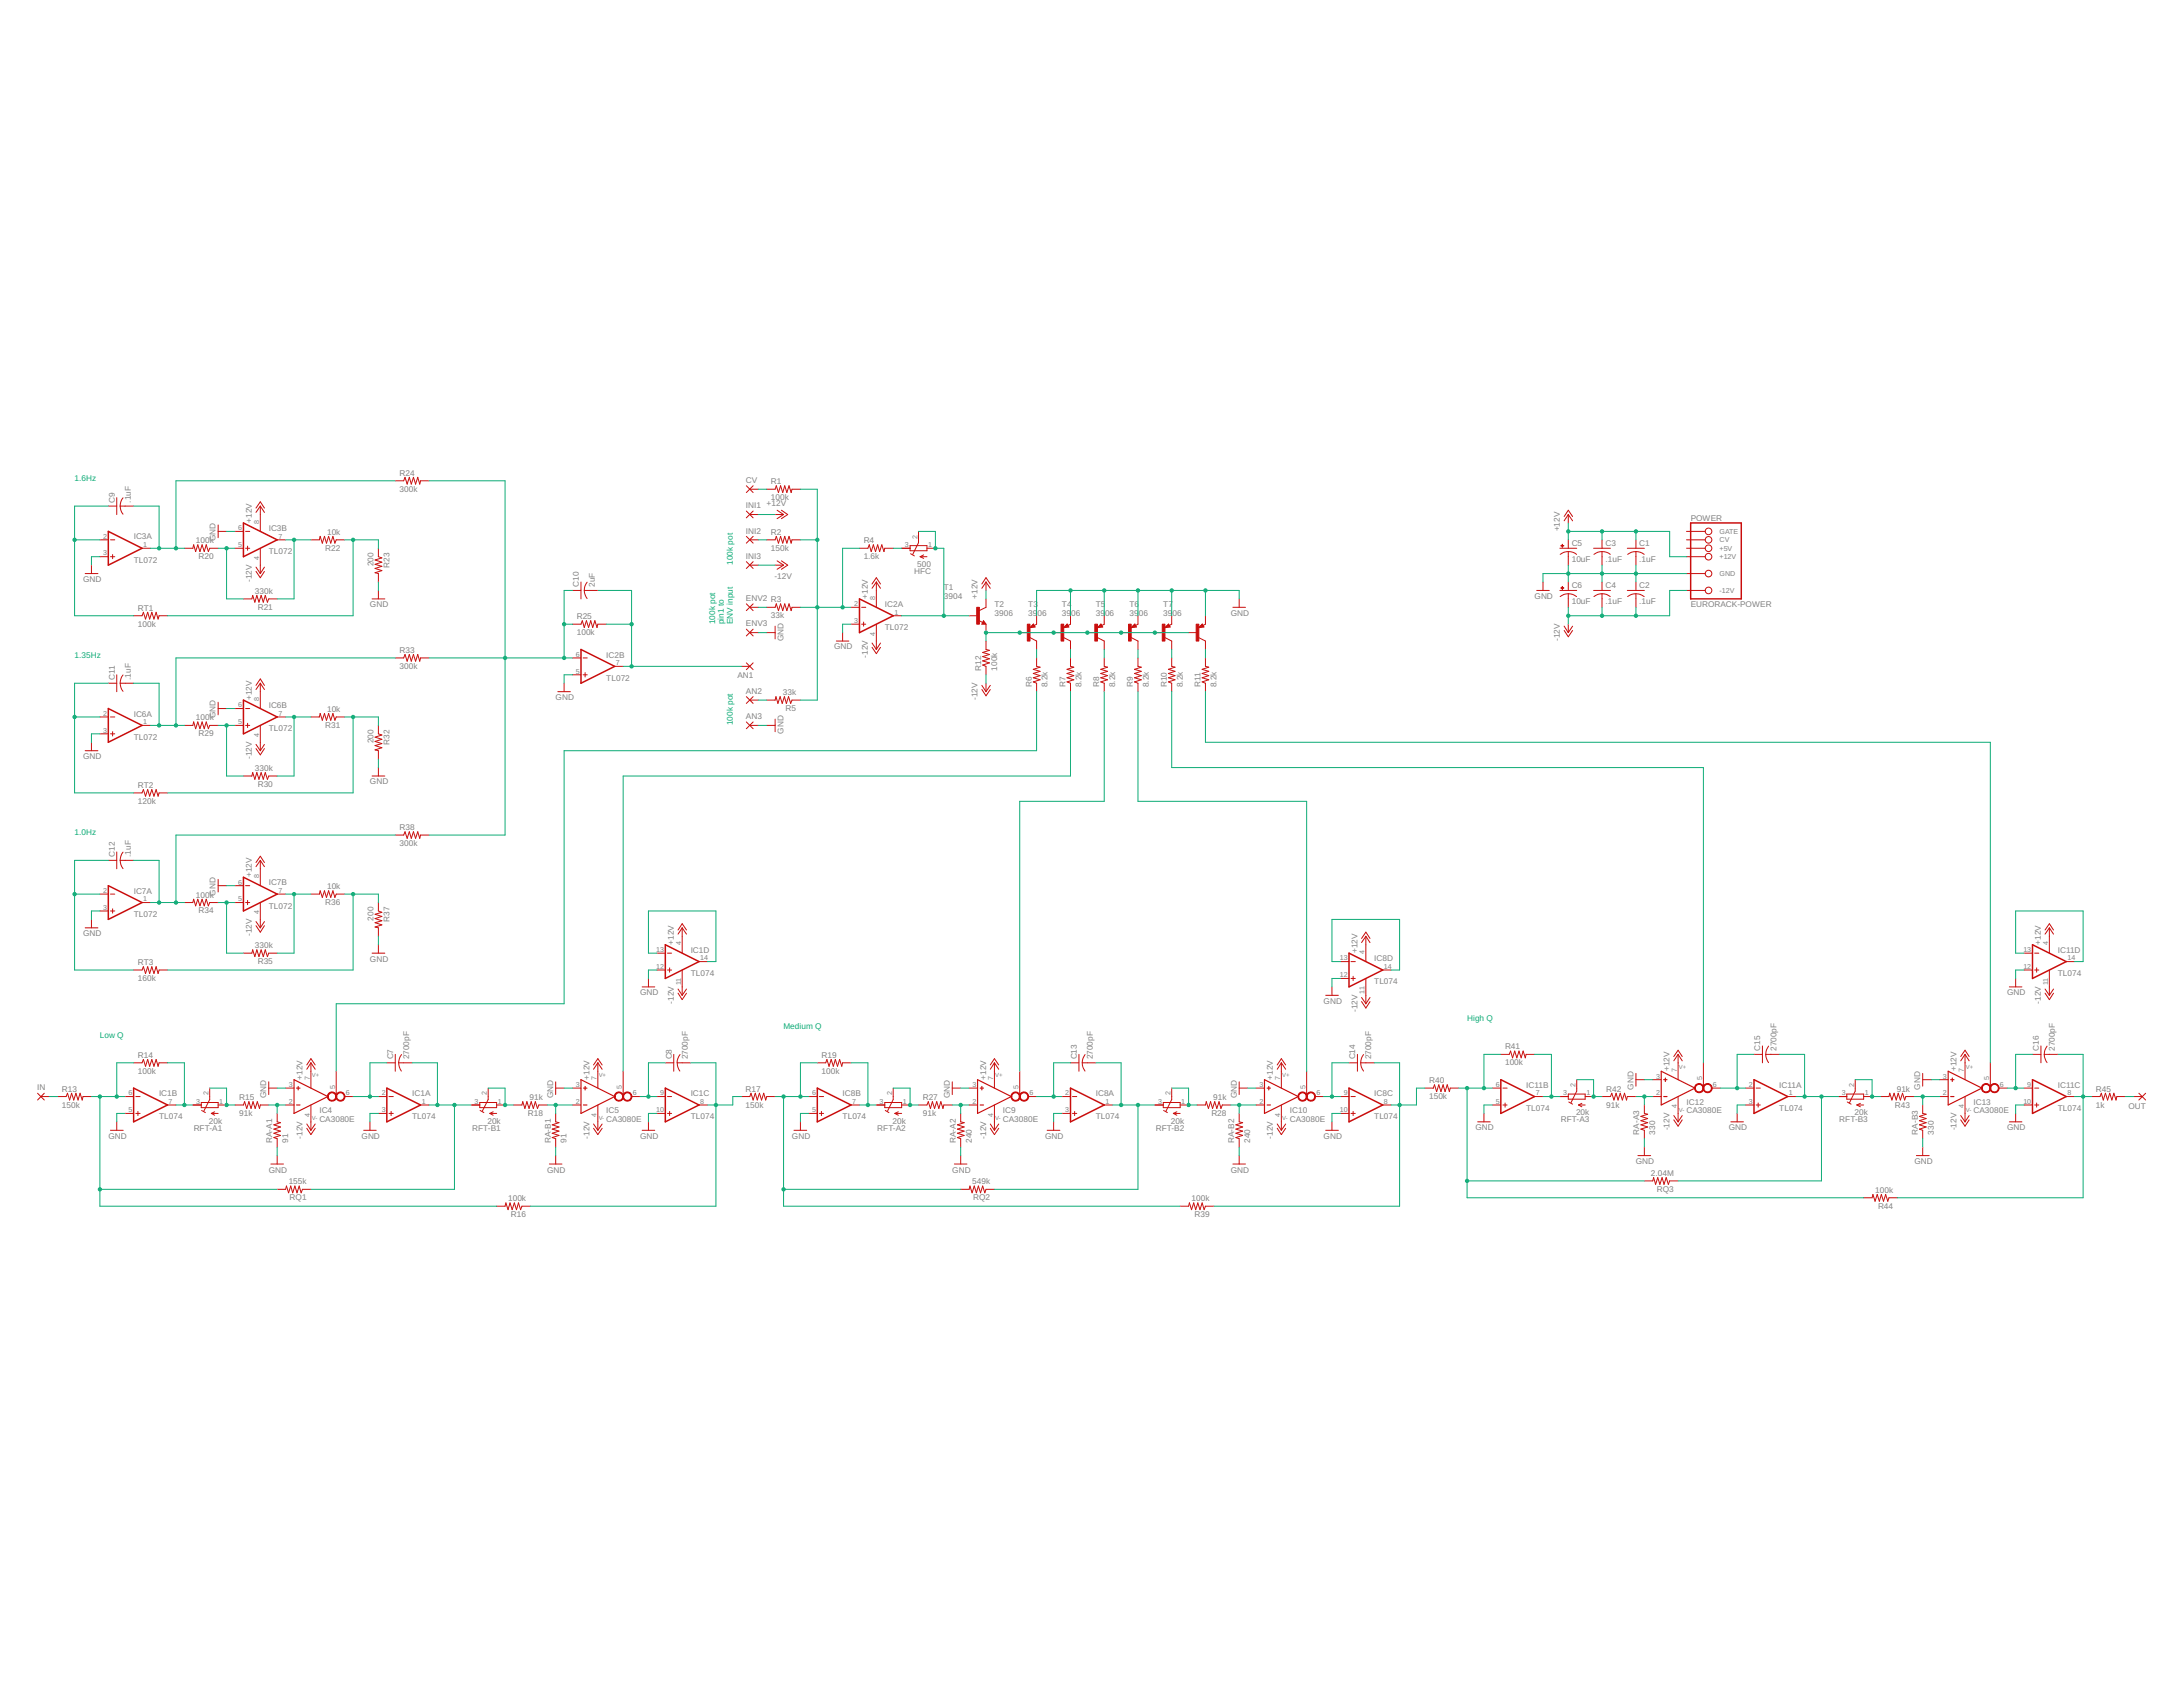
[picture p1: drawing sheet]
<svg xmlns="http://www.w3.org/2000/svg" width="279mm" height="216mm" viewBox="0 0 279 216" stroke-linecap="round" stroke-linejoin="round" font-family="sans-serif">
<defs><g id="words">
<g font-size="1.1" fill="#0dab76">
<text x="9.6" y="61.5">1.6Hz</text>
<text x="93.8" y="72.3" transform="rotate(-90 93.8 72.3)">100k pot</text>
<text x="91.5" y="79.9" transform="rotate(-90 91.5 79.9)">100k pot</text>
<text x="92.7" y="79.9" transform="rotate(-90 92.7 79.9)">pin1 to</text>
<text x="93.8" y="79.9" transform="rotate(-90 93.8 79.9)">ENV input</text>
<text x="9.6" y="84.2">1.35Hz</text>
<text x="93.8" y="92.8" transform="rotate(-90 93.8 92.8)">100k pot</text>
<text x="9.6" y="106.9">1.0Hz</text>
<text x="100.3" y="131.7">Medium Q</text>
<text x="187.8" y="130.6">High Q</text>
<text x="12.8" y="132.8">Low Q</text>
</g>
<g font-size="1.1" fill="#808080">
<text x="14.7" y="64.3" transform="rotate(-90 14.7 64.3)">C9</text>
<text x="16.7" y="64.3" transform="rotate(-90 16.7 64.3)">.1uF</text>
<text x="51.1" y="62.9">300k</text>
<text x="51.1" y="60.9">R24</text>
<text x="95.5" y="61.8">CV</text>
<text x="95.5" y="65.1">INI1</text>
<text x="98.1" y="64.8">+12V</text>
<text x="98.7" y="64">100k</text>
<text x="98.7" y="62">R1</text>
<text x="17.1" y="69">IC3A</text>
<text x="25.1" y="69.5">100k</text>
<text x="25.4" y="71.6">R20</text>
<text x="27.6" y="69.3" transform="rotate(-90 27.6 69.3)">GND</text>
<text x="32.2" y="66.9" transform="rotate(-90 32.2 66.9)">+12V</text>
<text x="34.4" y="70.9">TL072</text>
<text x="34.4" y="68">IC3B</text>
<text x="41.6" y="70.5">R22</text>
<text x="41.9" y="68.4">10k</text>
<text x="95.5" y="68.3">INI2</text>
<text x="95.5" y="71.5">INI3</text>
<text x="98.7" y="70.5">150k</text>
<text x="98.7" y="68.4">R2</text>
<text x="110.5" y="71.6">1.6k</text>
<text x="110.5" y="69.5">R4</text>
<text x="199.6" y="68" transform="rotate(-90 199.6 68)">+12V</text>
<text x="201.2" y="71.9">10uF</text>
<text x="201.2" y="69.9">C5</text>
<text x="205.5" y="71.9">.1uF</text>
<text x="205.5" y="69.9">C3</text>
<text x="209.8" y="71.9">.1uF</text>
<text x="209.8" y="69.9">C1</text>
<text x="216.4" y="66.6">POWER</text>
<text x="10.6" y="74.5">GND</text>
<text x="17.1" y="72">TL072</text>
<text x="32.2" y="74.5" transform="rotate(-90 32.2 74.5)">-12V</text>
<text x="32.6" y="76">330k</text>
<text x="47.4" y="77.7">GND</text>
<text x="47.8" y="72.5" transform="rotate(-90 47.8 72.5)">200</text>
<text x="49.8" y="72.6" transform="rotate(-90 49.8 72.6)">R23</text>
<text x="74.1" y="75.1" transform="rotate(-90 74.1 75.1)">C10</text>
<text x="76.1" y="75.1" transform="rotate(-90 76.1 75.1)">2uF</text>
<text x="95.5" y="76.9">ENV2 R3</text>
<text x="99.1" y="74.2">-12V</text>
<text x="111.1" y="76.6" transform="rotate(-90 111.1 76.6)">+12V</text>
<text x="113.2" y="77.7">IC2A</text>
<text x="117" y="73.5">HFC</text>
<text x="117.4" y="72.5">500</text>
<text x="120.8" y="76.6">3904</text>
<text x="120.8" y="75.6">T1</text>
<text x="125.1" y="76.6" transform="rotate(-90 125.1 76.6)">+12V</text>
<text x="127.3" y="77.7">T2</text>
<text x="131.6" y="77.7">T3</text>
<text x="135.9" y="77.7">T4</text>
<text x="140.2" y="77.7">T5</text>
<text x="144.6" y="77.7">T6</text>
<text x="148.9" y="77.7">T7</text>
<text x="196.4" y="76.6">GND</text>
<text x="201.2" y="77.3">10uF</text>
<text x="201.2" y="75.3">C6</text>
<text x="205.5" y="77.3">.1uF</text>
<text x="205.5" y="75.3">C4</text>
<text x="209.8" y="77.3">.1uF</text>
<text x="209.8" y="75.3">C2</text>
<text x="216.4" y="77.7">EURORACK-POWER</text>
<text x="17.7" y="80.2">100k</text>
<text x="17.7" y="78.2">RT1</text>
<text x="33" y="78">R21</text>
<text x="51.1" y="83.6">R33</text>
<text x="73.8" y="81.3">100k</text>
<text x="73.8" y="79.2">R25</text>
<text x="95.5" y="80.2">ENV3</text>
<text x="98.7" y="79.1">33k</text>
<text x="100.3" y="82" transform="rotate(-90 100.3 82)">GND</text>
<text x="106.8" y="83.1">GND</text>
<text x="113.2" y="80.6">TL072</text>
<text x="127.3" y="78.8">3906</text>
<text x="131.6" y="78.8">39</text>
<text x="132.8" y="78.8">06</text>
<text x="135.9" y="78.8">39</text>
<text x="137.1" y="78.8">06</text>
<text x="140.2" y="78.8">39</text>
<text x="141.4" y="78.8">06</text>
<text x="144.6" y="78.8">39</text>
<text x="145.7" y="78.8">06</text>
<text x="148.9" y="78.8">39</text>
<text x="150.1" y="78.8">06</text>
<text x="157.5" y="78.8">GND</text>
<text x="199.6" y="82" transform="rotate(-90 199.6 82)">-12V</text>
<text x="14.7" y="87" transform="rotate(-90 14.7 87)">C11</text>
<text x="16.7" y="87" transform="rotate(-90 16.7 87)">.1uF</text>
<text x="32.2" y="89.6" transform="rotate(-90 32.2 89.6)">+12V</text>
<text x="51.1" y="85.6">300k</text>
<text x="71.1" y="89.6">GND</text>
<text x="77.6" y="87.1">TL072</text>
<text x="77.6" y="84.1">IC2B</text>
<text x="94.4" y="86.8">AN1</text>
<text x="95.5" y="88.8">AN2</text>
<text x="100.2" y="89">33k</text>
<text x="111.1" y="84.2" transform="rotate(-90 111.1 84.2)">-12V</text>
<text x="125.1" y="89.6" transform="rotate(-90 125.1 89.6)">-12V</text>
<text x="125.6" y="85.8" transform="rotate(-90 125.6 85.8)">R12</text>
<text x="127.6" y="85.8" transform="rotate(-90 127.6 85.8)">100k</text>
<text x="132" y="88" transform="rotate(-90 132 88)">R6</text>
<text x="134.1" y="88" transform="rotate(-90 134.1 88)">8.2k</text>
<text x="136.4" y="88" transform="rotate(-90 136.4 88)">R7</text>
<text x="138.4" y="88" transform="rotate(-90 138.4 88)">8.2k</text>
<text x="140.7" y="88" transform="rotate(-90 140.7 88)">R8</text>
<text x="142.7" y="88" transform="rotate(-90 142.7 88)">8.2k</text>
<text x="145" y="88" transform="rotate(-90 145 88)">R9</text>
<text x="147" y="88" transform="rotate(-90 147 88)">8.2k</text>
<text x="149.3" y="88" transform="rotate(-90 149.3 88)">R10</text>
<text x="151.4" y="88" transform="rotate(-90 151.4 88)">8.2k</text>
<text x="153.6" y="88" transform="rotate(-90 153.6 88)">R11</text>
<text x="155.7" y="88" transform="rotate(-90 155.7 88)">8.2k</text>
<text x="17.1" y="94.7">TL072</text>
<text x="17.1" y="91.7">IC6A</text>
<text x="25.1" y="92.2">100k</text>
<text x="25.4" y="94.2">R29</text>
<text x="27.6" y="91.9" transform="rotate(-90 27.6 91.9)">GND</text>
<text x="34.4" y="93.6">TL072</text>
<text x="34.4" y="90.6">IC6B</text>
<text x="41.6" y="93.2">R31</text>
<text x="41.9" y="91.1">10k</text>
<text x="47.8" y="95.2" transform="rotate(-90 47.8 95.2)">200</text>
<text x="49.8" y="95.3" transform="rotate(-90 49.8 95.3)">R32</text>
<text x="95.5" y="92">AN3</text>
<text x="100.3" y="93.9" transform="rotate(-90 100.3 93.9)">GND</text>
<text x="100.5" y="91">R5</text>
<text x="10.6" y="97.2">GND</text>
<text x="17.7" y="100.8">RT2</text>
<text x="32.2" y="97.2" transform="rotate(-90 32.2 97.2)">-12V</text>
<text x="32.6" y="98.7">330k</text>
<text x="33" y="100.7">R30</text>
<text x="47.4" y="100.4">GND</text>
<text x="17.7" y="102.9">120k</text>
<text x="51.1" y="106.2">R38</text>
<text x="14.7" y="109.7" transform="rotate(-90 14.7 109.7)">C12</text>
<text x="16.7" y="109.7" transform="rotate(-90 16.7 109.7)">.1uF</text>
<text x="32.2" y="112.3" transform="rotate(-90 32.2 112.3)">+12V</text>
<text x="34.4" y="113.3">IC7B</text>
<text x="41.9" y="113.8">10k</text>
<text x="51.1" y="108.3">300k</text>
<text x="10.6" y="119.8">GND</text>
<text x="17.1" y="117.3">TL072</text>
<text x="17.1" y="114.4">IC7A</text>
<text x="25.1" y="114.9">100k</text>
<text x="25.4" y="116.9">R34</text>
<text x="27.6" y="114.6" transform="rotate(-90 27.6 114.6)">GND</text>
<text x="32.2" y="119.8" transform="rotate(-90 32.2 119.8)">-12V</text>
<text x="34.4" y="116.3">TL072</text>
<text x="41.6" y="115.8">R36</text>
<text x="47.8" y="117.8" transform="rotate(-90 47.8 117.8)">200</text>
<text x="49.8" y="118" transform="rotate(-90 49.8 118)">R37</text>
<text x="17.7" y="125.5">160k</text>
<text x="17.7" y="123.5">RT3</text>
<text x="32.6" y="121.3">330k</text>
<text x="33" y="123.4">R35</text>
<text x="47.4" y="123.1">GND</text>
<text x="86.2" y="120.9" transform="rotate(-90 86.2 120.9)">+12V</text>
<text x="88.4" y="124.9">TL074</text>
<text x="88.4" y="121.9">IC1D</text>
<text x="173.7" y="122" transform="rotate(-90 173.7 122)">+12V</text>
<text x="175.9" y="126">TL074</text>
<text x="175.9" y="123">IC8D</text>
<text x="261.2" y="120.9" transform="rotate(-90 261.2 120.9)">+12V</text>
<text x="263.4" y="124.9">TL074</text>
<text x="263.4" y="121.9">IC11D</text>
<text x="81.9" y="127.4">GND</text>
<text x="86.2" y="128.5" transform="rotate(-90 86.2 128.5)">-12V</text>
<text x="169.4" y="128.5">GND</text>
<text x="173.7" y="129.5" transform="rotate(-90 173.7 129.5)">-12V</text>
<text x="256.9" y="127.4">GND</text>
<text x="261.2" y="128.5" transform="rotate(-90 261.2 128.5)">-12V</text>
<text x="17.7" y="137.4">100k</text>
<text x="17.7" y="135.4">R14</text>
<text x="50.3" y="135.6" transform="rotate(-90 50.3 135.6)">C7</text>
<text x="52.4" y="135.6" transform="rotate(-90 52.4 135.6)">2700pF</text>
<text x="86" y="135.6" transform="rotate(-90 86 135.6)">C8</text>
<text x="88" y="135.6" transform="rotate(-90 88 135.6)">2700pF</text>
<text x="105.1" y="137.4">100k</text>
<text x="105.1" y="135.4">R19</text>
<text x="137.8" y="135.6" transform="rotate(-90 137.8 135.6)">C13</text>
<text x="139.9" y="135.6" transform="rotate(-90 139.9 135.6)">2700pF</text>
<text x="173.5" y="135.6" transform="rotate(-90 173.5 135.6)">C14</text>
<text x="175.5" y="135.6" transform="rotate(-90 175.5 135.6)">2700pF</text>
<text x="192.6" y="136.3">100k</text>
<text x="192.6" y="134.3">R41</text>
<text x="213.7" y="137.1" transform="rotate(-90 213.7 137.1)">+12V</text>
<text x="225.3" y="134.5" transform="rotate(-90 225.3 134.5)">C15</text>
<text x="227.4" y="134.5" transform="rotate(-90 227.4 134.5)">2700pF</text>
<text x="250.4" y="137.1" transform="rotate(-90 250.4 137.1)">+12V</text>
<text x="260.9" y="134.5" transform="rotate(-90 260.9 134.5)">C16</text>
<text x="263" y="134.5" transform="rotate(-90 263 134.5)">2700pF</text>
<text x="4.7" y="139.6">IN</text>
<text x="7.9" y="141.7">150k</text>
<text x="7.9" y="139.7">R13</text>
<text x="20.4" y="143.3">TL074</text>
<text x="20.4" y="140.3">IC1B</text>
<text x="26.7" y="143.8">20k</text>
<text x="30.6" y="142.8">91k</text>
<text x="30.6" y="140.8">R15</text>
<text x="34.1" y="140.5" transform="rotate(-90 34.1 140.5)">GND</text>
<text x="38.7" y="138.2" transform="rotate(-90 38.7 138.2)">+12V</text>
<text x="40.9" y="143.6">CA3080E</text>
<text x="40.9" y="142.5">IC4</text>
<text x="52.8" y="143.3">TL074</text>
<text x="52.8" y="140.3">IC1A</text>
<text x="62.4" y="143.8">20k</text>
<text x="67.5" y="142.8">R18</text>
<text x="67.8" y="140.8">91k</text>
<text x="70.8" y="140.5" transform="rotate(-90 70.8 140.5)">GND</text>
<text x="75.4" y="138.2" transform="rotate(-90 75.4 138.2)">+12V</text>
<text x="77.6" y="143.6">CA3080E</text>
<text x="77.6" y="142.5">IC5</text>
<text x="88.4" y="143.3">TL074</text>
<text x="88.4" y="140.3">IC1C</text>
<text x="95.4" y="141.7">150k</text>
<text x="95.4" y="139.7">R17</text>
<text x="107.8" y="143.3">TL074</text>
<text x="107.8" y="140.3">IC8B</text>
<text x="114.2" y="143.8">20k</text>
<text x="118.1" y="142.8">91k</text>
<text x="118.1" y="140.8">R27</text>
<text x="121.6" y="140.5" transform="rotate(-90 121.6 140.5)">GND</text>
<text x="126.2" y="138.2" transform="rotate(-90 126.2 138.2)">+12V</text>
<text x="128.4" y="143.6">CA3080E</text>
<text x="128.4" y="142.5">IC9</text>
<text x="140.2" y="143.3">TL074</text>
<text x="140.2" y="140.3">IC8A</text>
<text x="149.9" y="143.8">20k</text>
<text x="155" y="142.8">R28</text>
<text x="155.3" y="140.8">91k</text>
<text x="158.3" y="140.5" transform="rotate(-90 158.3 140.5)">GND</text>
<text x="162.9" y="138.2" transform="rotate(-90 162.9 138.2)">+12V</text>
<text x="165.1" y="143.6">CA3080E</text>
<text x="165.1" y="142.5">IC10</text>
<text x="175.9" y="143.3">TL074</text>
<text x="175.9" y="140.3">IC8C</text>
<text x="182.9" y="140.7">150k</text>
<text x="182.9" y="138.6">R40</text>
<text x="195.3" y="142.2">TL074</text>
<text x="195.3" y="139.2">IC11B</text>
<text x="199.8" y="143.6">RFT-A3</text>
<text x="201.7" y="142.7">20k</text>
<text x="205.6" y="141.7">91k</text>
<text x="205.6" y="139.7">R42</text>
<text x="209.1" y="139.5" transform="rotate(-90 209.1 139.5)">GND</text>
<text x="215.9" y="142.5">CA3080E</text>
<text x="215.9" y="141.4">IC12</text>
<text x="227.7" y="142.2">TL074</text>
<text x="227.7" y="139.2">IC11A</text>
<text x="235.4" y="143.6">RFT-B3</text>
<text x="237.4" y="142.7">20k</text>
<text x="242.5" y="141.7">R43</text>
<text x="242.8" y="139.7">91k</text>
<text x="245.8" y="139.5" transform="rotate(-90 245.8 139.5)">GND</text>
<text x="252.6" y="142.5">CA3080E</text>
<text x="252.6" y="141.4">IC13</text>
<text x="263.4" y="142.2">TL074</text>
<text x="263.4" y="139.2">IC11C</text>
<text x="268.2" y="141.7">1k</text>
<text x="268.2" y="139.7">R45</text>
<text x="272.4" y="141.9">OUT</text>
<text x="13.9" y="145.7">GND</text>
<text x="24.8" y="144.7">RFT-A1</text>
<text x="34.8" y="146.3" transform="rotate(-90 34.8 146.3)">RA-A1</text>
<text x="36.9" y="146.3" transform="rotate(-90 36.9 146.3)">91</text>
<text x="38.7" y="145.7" transform="rotate(-90 38.7 145.7)">-12V</text>
<text x="46.3" y="145.7">GND</text>
<text x="60.4" y="144.7">RFT-B1</text>
<text x="70.5" y="146.3" transform="rotate(-90 70.5 146.3)">RA-B1</text>
<text x="72.5" y="146.3" transform="rotate(-90 72.5 146.3)">91</text>
<text x="75.4" y="145.7" transform="rotate(-90 75.4 145.7)">-12V</text>
<text x="81.9" y="145.7">GND</text>
<text x="101.4" y="145.7">GND</text>
<text x="112.3" y="144.7">RFT-A2</text>
<text x="122.3" y="146.3" transform="rotate(-90 122.3 146.3)">RA-A2</text>
<text x="124.4" y="146.3" transform="rotate(-90 124.4 146.3)">240</text>
<text x="126.2" y="145.7" transform="rotate(-90 126.2 145.7)">-12V</text>
<text x="133.8" y="145.7">GND</text>
<text x="147.9" y="144.7">RFT-B2</text>
<text x="158" y="146.3" transform="rotate(-90 158 146.3)">RA-B2</text>
<text x="160" y="146.3" transform="rotate(-90 160 146.3)">240</text>
<text x="162.9" y="145.7" transform="rotate(-90 162.9 145.7)">-12V</text>
<text x="169.4" y="145.7">GND</text>
<text x="188.8" y="144.7">GND</text>
<text x="209.4" y="149">GND</text>
<text x="209.8" y="145.2" transform="rotate(-90 209.8 145.2)">RA-A3</text>
<text x="211.9" y="145.2" transform="rotate(-90 211.9 145.2)">330</text>
<text x="213.7" y="144.7" transform="rotate(-90 213.7 144.7)">-12V</text>
<text x="221.3" y="144.7">GND</text>
<text x="245" y="149">GND</text>
<text x="245.5" y="145.2" transform="rotate(-90 245.5 145.2)">RA-B3</text>
<text x="247.5" y="145.2" transform="rotate(-90 247.5 145.2)">330</text>
<text x="250.4" y="144.7" transform="rotate(-90 250.4 144.7)">-12V</text>
<text x="256.9" y="144.7">GND</text>
<text x="34.4" y="150.1">GND</text>
<text x="36.9" y="151.6">155k</text>
<text x="37.1" y="153.6">RQ1</text>
<text x="65" y="153.7">100k</text>
<text x="65.4" y="155.8">R16</text>
<text x="70" y="150.1">GND</text>
<text x="121.9" y="150.1">GND</text>
<text x="124.4" y="151.6">549k</text>
<text x="124.6" y="153.6">RQ2</text>
<text x="152.5" y="153.7">100k</text>
<text x="152.9" y="155.8">R39</text>
<text x="157.5" y="150.1">GND</text>
<text x="211.3" y="150.5">2.04M</text>
<text x="212.1" y="152.5">RQ3</text>
<text x="240" y="152.7">100k</text>
<text x="240.4" y="154.7">R44</text>
</g>
<g font-size=".9" fill="#808080">
<text x="13.2" y="68.9">2</text>
<text x="13.2" y="71.1">3</text>
<text x="18.3" y="70">1</text>
<text x="30.5" y="67.8">6</text>
<text x="30.5" y="70">5</text>
<text x="33.2" y="71.7" transform="rotate(-90 33.2 71.7)">4</text>
<text x="33.2" y="67" transform="rotate(-90 33.2 67)">8</text>
<text x="35.6" y="68.9">7</text>
<text x="115.8" y="70">3</text>
<text x="117.4" y="68.9" transform="rotate(-90 117.4 68.9)">2</text>
<text x="118.8" y="70">1</text>
<text x="220.1" y="68.3">GATE</text>
<text x="220.1" y="69.4">CV</text>
<text x="220.1" y="70.5">+5V</text>
<text x="220.1" y="71.6">+12V</text>
<text x="109.3" y="77.6">2</text>
<text x="112" y="76.7" transform="rotate(-90 112 76.7)">8</text>
<text x="220.1" y="73.7">GND</text>
<text x="220.1" y="75.9">-12V</text>
<text x="109.3" y="79.7">3</text>
<text x="112" y="81.4" transform="rotate(-90 112 81.4)">4</text>
<text x="114.5" y="78.6">1</text>
<text x="33.2" y="89.7" transform="rotate(-90 33.2 89.7)">8</text>
<text x="73.7" y="84">6</text>
<text x="73.7" y="86.2">5</text>
<text x="78.8" y="85.1">7</text>
<text x="13.2" y="91.6">2</text>
<text x="13.2" y="93.8">3</text>
<text x="18.3" y="92.7">1</text>
<text x="30.5" y="90.5">6</text>
<text x="30.5" y="92.7">5</text>
<text x="33.2" y="94.3" transform="rotate(-90 33.2 94.3)">4</text>
<text x="35.6" y="91.6">7</text>
<text x="30.5" y="113.2">6</text>
<text x="33.2" y="112.4" transform="rotate(-90 33.2 112.4)">8</text>
<text x="13.2" y="114.3">2</text>
<text x="13.2" y="116.4">3</text>
<text x="18.3" y="115.4">1</text>
<text x="30.5" y="115.4">5</text>
<text x="33.2" y="117" transform="rotate(-90 33.2 117)">4</text>
<text x="35.6" y="114.3">7</text>
<text x="84" y="121.8">13</text>
<text x="84" y="124">12</text>
<text x="87.2" y="121" transform="rotate(-90 87.2 121)">4</text>
<text x="89.6" y="122.9">14</text>
<text x="171.5" y="122.9">13</text>
<text x="171.5" y="125.1">12</text>
<text x="174.7" y="122.1" transform="rotate(-90 174.7 122.1)">4</text>
<text x="177.1" y="124">14</text>
<text x="259" y="121.8">13</text>
<text x="259" y="124">12</text>
<text x="262.1" y="121" transform="rotate(-90 262.1 121)">4</text>
<text x="264.6" y="122.9">14</text>
<text x="87.2" y="126.1" transform="rotate(-90 87.2 126.1)">11</text>
<text x="174.7" y="127.2" transform="rotate(-90 174.7 127.2)">11</text>
<text x="262.1" y="126.1" transform="rotate(-90 262.1 126.1)">11</text>
<text x="214.6" y="137.2" transform="rotate(-90 214.6 137.2)">7</text>
<text x="251.3" y="137.2" transform="rotate(-90 251.3 137.2)">7</text>
<text x="16.5" y="140.2">6</text>
<text x="16.5" y="142.4">5</text>
<text x="21.6" y="141.3">7</text>
<text x="25.1" y="141.3">3</text>
<text x="26.7" y="140.2" transform="rotate(-90 26.7 140.2)">2</text>
<text x="28.1" y="141.3">1</text>
<text x="37" y="139.1">3</text>
<text x="37" y="141.3">2</text>
<text x="39.6" y="142.9" transform="rotate(-90 39.6 142.9)">4</text>
<text x="39.6" y="138.3" transform="rotate(-90 39.6 138.3)">7</text>
<text x="42.9" y="139.3" transform="rotate(-90 42.9 139.3)">5</text>
<text x="44.3" y="140.2">6</text>
<text x="48.9" y="140.2">2</text>
<text x="48.9" y="142.4">3</text>
<text x="54" y="141.3">1</text>
<text x="60.7" y="141.3">3</text>
<text x="62.3" y="140.2" transform="rotate(-90 62.3 140.2)">2</text>
<text x="63.7" y="141.3">1</text>
<text x="73.7" y="139.1">3</text>
<text x="73.7" y="141.3">2</text>
<text x="76.4" y="142.9" transform="rotate(-90 76.4 142.9)">4</text>
<text x="76.4" y="138.3" transform="rotate(-90 76.4 138.3)">7</text>
<text x="79.6" y="139.3" transform="rotate(-90 79.6 139.3)">5</text>
<text x="81" y="140.2">6</text>
<text x="84" y="142.4">10</text>
<text x="84.5" y="140.2">9</text>
<text x="89.6" y="141.3">8</text>
<text x="103.9" y="140.2">6</text>
<text x="103.9" y="142.4">5</text>
<text x="109.1" y="141.3">7</text>
<text x="112.6" y="141.3">3</text>
<text x="114.2" y="140.2" transform="rotate(-90 114.2 140.2)">2</text>
<text x="115.6" y="141.3">1</text>
<text x="124.5" y="139.1">3</text>
<text x="124.5" y="141.3">2</text>
<text x="127.1" y="142.9" transform="rotate(-90 127.1 142.9)">4</text>
<text x="127.1" y="138.3" transform="rotate(-90 127.1 138.3)">7</text>
<text x="130.4" y="139.3" transform="rotate(-90 130.4 139.3)">5</text>
<text x="131.8" y="140.2">6</text>
<text x="136.3" y="140.2">2</text>
<text x="136.3" y="142.4">3</text>
<text x="141.5" y="141.3">1</text>
<text x="148.2" y="141.3">3</text>
<text x="149.8" y="140.2" transform="rotate(-90 149.8 140.2)">2</text>
<text x="151.2" y="141.3">1</text>
<text x="161.2" y="139.1">3</text>
<text x="161.2" y="141.3">2</text>
<text x="163.9" y="142.9" transform="rotate(-90 163.9 142.9)">4</text>
<text x="163.9" y="138.3" transform="rotate(-90 163.9 138.3)">7</text>
<text x="167.1" y="139.3" transform="rotate(-90 167.1 139.3)">5</text>
<text x="168.5" y="140.2">6</text>
<text x="171.5" y="142.4">10</text>
<text x="172" y="140.2">9</text>
<text x="177.1" y="141.3">8</text>
<text x="191.4" y="139.1">6</text>
<text x="191.4" y="141.3">5</text>
<text x="196.6" y="140.2">7</text>
<text x="200.1" y="140.2">3</text>
<text x="201.7" y="139.1" transform="rotate(-90 201.7 139.1)">2</text>
<text x="203" y="140.2">1</text>
<text x="212" y="138">3</text>
<text x="212" y="140.2">2</text>
<text x="214.6" y="141.8" transform="rotate(-90 214.6 141.8)">4</text>
<text x="217.9" y="138.3" transform="rotate(-90 217.9 138.3)">5</text>
<text x="219.2" y="139.1">6</text>
<text x="223.8" y="139.1">2</text>
<text x="223.8" y="141.3">3</text>
<text x="229" y="140.2">1</text>
<text x="235.7" y="140.2">3</text>
<text x="237.3" y="139.1" transform="rotate(-90 237.3 139.1)">2</text>
<text x="238.7" y="140.2">1</text>
<text x="248.7" y="138">3</text>
<text x="248.7" y="140.2">2</text>
<text x="251.3" y="141.8" transform="rotate(-90 251.3 141.8)">4</text>
<text x="254.6" y="138.3" transform="rotate(-90 254.6 138.3)">5</text>
<text x="256" y="139.1">6</text>
<text x="259" y="141.3">10</text>
<text x="259.5" y="139.1">9</text>
<text x="264.6" y="140.2">8</text>
</g>
<g font-size=".8" fill="#808080">
<text x="39.9" y="137.9">V+</text>
<text x="76.6" y="137.9">V+</text>
<text x="127.4" y="137.9">V+</text>
<text x="164.1" y="137.9">V+</text>
<text x="214.9" y="136.8">V+</text>
<text x="251.6" y="136.8">V+</text>
<text x="39.9" y="143.4">V-</text>
<text x="76.6" y="143.4">V-</text>
<text x="127.4" y="143.4">V-</text>
<text x="164.1" y="143.4">V-</text>
<text x="214.9" y="142.3">V-</text>
<text x="251.6" y="142.3">V-</text>
</g>
</g></defs>
<g fill="none" stroke="#c90d0c" stroke-width=".19">
<path d="M13.9 68l4.3 2.2-4.3 2.1zM31.2 66.9l4.3 2.2-4.3 2.1zM110 76.6l4.3 2.2-4.3 2.2zM216.4 66.9h6.5v9.7h-6.5zM13.9 90.7l4.3 2.1-4.3 2.2zM31.2 89.6l4.3 2.2-4.3 2.1zM74.4 83.1l4.3 2.2-4.3 2.1zM13.9 113.3l4.3 2.2-4.3 2.2zM31.2 112.3l4.3 2.1-4.3 2.2zM17.1 139.3l4.3 2.1-4.3 2.2zM49.5 139.3l4.3 2.1-4.3 2.2zM85.2 120.9l4.3 2.2-4.3 2.1z"/>
<path d="M85.2 139.3l4.3 2.1-4.3 2.2zM104.6 139.3l4.3 2.1-4.3 2.2zM137 139.3l4.3 2.1-4.3 2.2zM172.7 122l4.3 2.1-4.3 2.2zM172.7 139.3l4.3 2.1-4.3 2.2zM192.1 138.2l4.3 2.1-4.3 2.2zM224.5 138.2l4.3 2.1-4.3 2.2zM260.1 120.9l4.4 2.2-4.4 2.1zM260.1 138.2l4.4 2.1-4.4 2.2z"/>
</g>
<g fill="none" stroke="#c90d0c" stroke-width=".13">
<path d="M10.9 73.4h1.6M11.7 72.3v1.1M12.8 71.2h1.1M12.8 69.1h1.1M13.9 64.8h1M14.1 71.2h.6M14.1 69.1h.6M14.4 71v.5M14.9 63.7v2.1M15.7 63.7l-.2 .5-.1 .6M17.1 64.8h-1.7a1.55 1.55 0 0 0 .3 1M17.1 78.8h1.1l.2-.4 .2 .8 .3-.8 .3 .8 .2-.8 .3 .8 .3-.8 .2 .8 .2-.4h1"/>
<path d="M18.2 70.2h1.1M23.6 70.2h1.1l.1-.5 .2 .9 .3-.9 .3 .9 .3-.9 .2 .9 .3-.9 .3 .9 .1-.4h1.1M27.9 68h1.1M27.9 67.2v1.6M30.1 70.2h1.1M30.1 68h1.1M31.2 76.6h1l.1-.4 .3 .9 .3-.9 .2 .9 .3-.9 .3 .9 .3-.9 .2 .9 .2-.5h1.1M31.4 70.2h.6M31.4 68h.6M31.7 69.9v.5M32.8 65l.5-.8 .5 .8M32.8 72.6l.5 .8"/>
<path d="M32.8 73.1l.5 .8 .5-.8M33.3 64.8v3.2M33.3 70.2v3.2M33.3 64.8l.5 .8M33.3 64.8l-.5 .8M33.8 72.6l-.5 .8M35.5 69.1h1.1M39.8 69.1h1.1l.1-.5 .3 .9 .2-.9 .3 .9 .3-.9 .2 .9 .3-.9 .3 .9 .1-.4h1.1M47.6 76.6h1.7M48.4 70.2v1l.5 .2-.9 .3 .9 .2-.9 .3 .9 .3-.9 .2 .9 .3-.9 .3 .4 .1v1.1M48.4 75.6v1M50.6 61.5h1.1l.1-.4 .3 .9 .3-.9 .2 .9 .3-.9 .3 .9 .3-.9 .2 .9 .1-.5h1.1"/>
<path d="M73.3 79.9h1.1l.1-.5 .3 .9 .3-.9 .2 .9 .3-.9 .3 .9 .2-.9 .3 .9 .1-.4h1.1M73.3 75.6h1.1M74.4 74.5v2.1M74.8 75.6l.1 .5 .2 .5M74.8 75.6h1.7M75.1 74.5a1.56 1.56 0 0 0-.3 1.1M95.5 62.2l.9 .8M95.5 65.4l.9 .9M95.5 68.6l.9 .9M95.5 71.9l.9 .8M95.5 77.3l.9 .8M96 77.7h1"/>
<path d="M96 69.1h1M96 62.6h1M96 65.8h1M96 72.3h1M96.4 62.2l-.9 .8M96.4 65.4l-.9 .9M96.4 68.6l-.9 .9M96.4 71.9l-.9 .8M96.4 77.3l-.9 .8M98.1 77.7h1.1l.2-.4 .2 .8 .3-.8 .3 .8 .2-.8 .3 .8 .3-.8 .3 .8 .1-.4h1M98.1 69.1h1.1l.2-.5 .2 .9 .3-.9 .3 .9 .2-.9 .3 .9 .3-.9 .3 .9 .1-.4h1M98.1 62.6h1.1l.2-.4 .2 .8 .3-.8 .3 .8 .2-.8 .3 .8 .3-.8 .3 .8 .1-.4h1"/>
<path d="M99.2 65.8h1.1M99.2 72.3h1.1M99.5 65.3l.8 .5M99.5 71.8l.8 .5M100 65.3l.8 .5-.8 .6M100 71.8l.8 .5-.8 .6M100.3 65.8l-.8 .6M100.3 72.3l-.8 .6M108.9 79.9h1.1M108.9 77.7h1.1M110 70.2h1.1l.2-.5 .2 .9 .3-.9 .3 .9 .2-.9 .3 .9 .3-.9 .2 .9 .1-.4h1.1M110.3 79.9h.5"/>
<path d="M110.3 77.7h.5M110.5 79.6v.5M111.6 74.7l.6-.8 .5 .8M112.2 74.5v3.2M112.2 79.9v3.2M112.2 74.5l.5 .8M112.2 74.5l-.6 .8M114.3 78.8h1.1M115.4 70.2h1.1M116.5 69.8h2.1v.7h-2.1zM116.5 70.9l.5 .2M117.6 68v1.4l-.8 1.6"/>
<path d="M117.8 71.2h.8M117.8 71.2l.4 .3M118.2 71l-.4 .2M118.6 70.2h1.1M124 78.8h1.1M125.2 79.4l.6 .3M125.7 74.7l.5-.8 .5 .8M125.9 79.4l.3 .5h-.5zM125.9 79.7v.1h-.1l.1-.3 .2 .3h-.3M126.2 76.6v1.1l-.9 .4M126.2 74.5v1.1M126.2 79.9v1.1"/>
<path d="M126.2 74.5l.5 .8M126.2 74.5l-.5 .8M132.3 79.9l.2 .3-.7 .1zM132.7 78.8v1.1l-.3 .2M136.6 79.9l.2 .3-.7 .1zM137 78.8v1.1l-.3 .2M140.9 79.9l.2 .3-.6 .1zM141.3 78.8v1.1l-.3 .2M145.2 79.9l.3 .3-.7 .1zM145.6 78.8v1.1l-.3 .2M149.6 79.9l.2 .3-.7 .1zM150 78.8v1.1l-.4 .2"/>
<path d="M153.9 79.9l.2 .3-.7 .1zM154.3 78.8v1.1l-.3 .2M157.8 77.7h1.6M158.6 76.6v1.1M196.7 75.6h1.6M197.5 74.5v1.1M199.6 70.2h2.2M199.6 75.6h2.2M200.2 66.1l.5-.8 .6 .8M200.7 70.6a1.56 1.56 0 0 1 1.1 .4M200.7 70.6a1.55 1.55 0 0 0-1 .4M200.7 76a1.56 1.56 0 0 1 1.1 .3"/>
<path d="M200.7 76a1.55 1.55 0 0 0-1 .3M200.7 65.8v1.1M200.7 69.1v1.1M200.7 70.6v1.7M200.7 74.5v1.1M200.7 76v1.7M200.7 79.9v1.1M200.7 65.8l.6 .9M200.7 65.8l-.5 .9M204 70.2h2.1M204 75.6h2.1M205 70.6a1.56 1.56 0 0 1 1.1 .4"/>
<path d="M205 70.6a1.55 1.55 0 0 0-1 .4M205 76a1.56 1.56 0 0 1 1.1 .3M205 76a1.55 1.55 0 0 0-1 .3M205 69.1v1.1M205 70.6v1.7M205 74.5v1.1M205 76v1.7M208.3 70.2h2.2M208.3 75.6h2.2M209.4 70.6a1.66 1.66 0 0 1 1 .4M209.4 70.6a1.56 1.56 0 0 0-1.1 .4M209.4 76a1.66 1.66 0 0 1 1 .3"/>
<path d="M209.4 76a1.56 1.56 0 0 0-1.1 .3M209.4 69.1v1.1M209.4 70.6v1.7M209.4 74.5v1.1M209.4 76v1.7M215.9 71.2h2.3M215.9 69.1h2.3M215.9 70.2h2.3M215.9 68h2.3M215.9 73.4h2.3M215.9 75.6h2.3M10.9 96.1h1.6"/>
<path d="M11.7 95v1.1M12.8 93.9h1.1M12.8 91.8h1.1M13.9 87.4h1M14.1 93.9h.6M14.1 91.8h.6M14.4 93.6v.6M14.9 86.4v2.1M15.7 86.4l-.2 .5-.1 .5M17.1 87.4h-1.7a1.55 1.55 0 0 0 .3 1.1M18.2 92.8h1.1M23.6 92.8h1.1l.1-.4 .2 .9 .3-.9 .3 .9 .3-.9 .2 .9 .3-.9 .3 .9 .1-.5h1.1"/>
<path d="M27.9 89.9v1.6M27.9 90.7h1.1M30.1 92.8h1.1M30.1 90.7h1.1M31.2 99.3h1l.1-.4 .3 .8 .3-.8 .2 .8 .3-.8 .3 .8 .3-.8 .2 .8 .2-.4h1.1M31.4 92.8h.6M31.4 90.7h.6M31.7 92.6v.5M32.8 87.7l.5-.8 .5 .8M32.8 95.3l.5 .8M32.8 95.8l.5 .8 .5-.8M33.3 87.4v3.3"/>
<path d="M33.3 92.8v3.3M33.3 87.4l.5 .8M33.3 87.4l-.5 .8M33.8 95.3l-.5 .8M35.5 91.8h1.1M39.8 91.8h1.1l.1-.5 .3 .9 .2-.9 .3 .9 .3-.9 .2 .9 .3-.9 .3 .9 .1-.4h1.1M47.6 99.3h1.7M48.4 92.8v1.1l.5 .2-.9 .2 .9 .3-.9 .3 .9 .3-.9 .2 .9 .3-.9 .3 .4 .1v1.1M48.4 98.2v1.1M50.6 84.2h1.1l.1-.4 .3 .8 .3-.8 .2 .8 .3-.8 .3 .8 .3-.8 .2 .8 .1-.4h1.1M71.4 88.5h1.6M72.2 87.4v1.1"/>
<path d="M73.3 86.4h1.1M73.3 84.2h1.1M74.6 86.4h.6M74.6 84.2h.6M74.9 86.1v.5M78.7 85.3h1.1M94.9 85.3h1.1M95.5 80.5l.9 .9M95.5 89.2l.9 .8M95.5 92.4l.9 .9M95.5 84.8l.9 .9M96 89.6h1"/>
<path d="M96 81h1M96 92.8h1M96.4 80.5l-.9 .9M96.4 89.2l-.9 .8M96.4 92.4l-.9 .9M96.4 84.8l-.9 .9M98.1 89.6h1.1l.1-.4 .3 .8 .2-.8 .3 .8 .3-.8 .2 .8 .3-.8 .3 .8 .2-.4h1M98.1 81h1.1M98.1 92.8h1.1M99.2 80.1v1.7M99.2 92v1.6M107 82h1.6"/>
<path d="M107.8 81v1M111.6 82.3l.6 .8M111.6 82.8l.6 .9 .5-.9M112.7 82.3l-.5 .8M125.7 87.7l.5 .8M125.7 88.2l.5 .8 .5-.8M126.2 82v1.1l.4 .1-.8 .3 .8 .3-.8 .2 .8 .3-.8 .3 .8 .2-.8 .3 .4 .2v1.1M126.2 87.4v1.1M126.7 87.7l-.5 .8M130.5 81h1.1M131.8 81.6l.9 .4v1.1M132.2 80.1h-.1l.1-.1 .2 .2-.5 .1 .3-.4 .2 .3"/>
<path d="M132.7 84.2v1.1l.4 .1-.9 .3 .9 .2-.9 .3 .9 .3-.9 .2 .9 .3-.9 .3 .5 .1v1.1M134.9 81h1M136.1 81.6l.9 .4v1.1M136.6 80.1h-.2l.2-.1 .1 .2-.5 .1 .4-.4 .1 .3M137 84.2v1.1l.4 .1-.8 .3 .8 .2-.8 .3 .8 .3-.8 .2 .8 .3-.8 .3 .4 .1v1.1M139.2 81h1.1M140.5 81.6l.8 .4v1.1M140.9 80.1h-.2l.2-.1 .1 .2-.4 .1 .3-.4 .2 .3M141.3 84.2v1.1l.5 .1-.9 .3 .9 .2-.9 .3 .9 .3-.9 .2 .9 .3-.9 .3 .4 .1v1.1M143.5 81h1.1M144.8 81.6l.8 .4v1.1M145.2 80.1h-.1l.1-.1 .1 .2-.4 .1 .3-.4 .2 .3"/>
<path d="M145.6 84.2v1.1l.5 .1-.9 .3 .9 .2-.9 .3 .9 .3-.9 .2 .9 .3-.9 .3 .4 .1v1.1M147.8 81h1.1M149.1 81.6l.9 .4v1.1M149.5 80.1h-.1l.1-.1 .1 .2-.4 .1 .3-.4 .2 .3M150 84.2v1.1l.4 .1-.9 .3 .9 .2-.9 .3 .9 .3-.9 .2 .9 .3-.9 .3 .5 .1v1.1M152.1 81h1.1M153.4 81.6l.9 .4v1.1M153.9 80.1h-.2l.2-.1 .1 .2-.5 .1 .4-.4 .1 .3M154.3 84.2v1.1l.4 .1-.8 .3 .8 .2-.8 .3 .8 .3-.8 .2 .8 .3-.8 .3 .4 .1v1.1M200.2 80.1l.5 .9M200.2 80.7l.5 .8 .6-.8M201.3 80.1l-.6 .9"/>
<path d="M10.9 118.7h1.6M11.7 117.7v1M12.8 116.6h1.1M12.8 114.4h1.1M13.9 110.1h1M14.1 116.6h.6M14.1 114.4h.6M14.4 116.3v.6M14.9 109v2.2M15.7 109.1l-.2 .5-.1 .5M17.1 110.1h-1.7a1.66 1.66 0 0 0 .3 1.1M17.1 101.5h1.1l.2-.5 .2 .9 .3-.9 .3 .9 .2-.9 .3 .9 .3-.9 .2 .9 .2-.4h1"/>
<path d="M18.2 115.5h1.1M23.6 115.5h1.1l.1-.4 .2 .8 .3-.8 .3 .8 .3-.8 .2 .8 .3-.8 .3 .8 .1-.4h1.1M27.9 112.5v1.7M27.9 113.3h1.1M30.1 115.5h1.1M30.1 113.3h1.1M31.4 115.5h.6M31.4 113.3h.6M31.7 115.2v.6M32.8 110.4l.5-.8 .5 .8M32.8 117.9l.5 .8M32.8 118.5l.5 .8 .5-.8"/>
<path d="M33.3 110.1v3.2M33.3 115.5v3.2M33.3 110.1l.5 .8M33.3 110.1l-.5 .8M33.8 117.9l-.5 .8M35.5 114.4h1.1M39.8 114.4h1.1l.1-.4 .3 .9 .2-.9 .3 .9 .3-.9 .2 .9 .3-.9 .3 .9 .1-.5h1.1M48.4 115.5v1.1l.5 .2-.9 .2 .9 .3-.9 .3 .9 .2-.9 .3 .9 .3-.9 .2 .4 .1v1.1M50.6 106.9h1.1l.1-.5 .3 .9 .3-.9 .2 .9 .3-.9 .3 .9 .3-.9 .2 .9 .1-.4h1.1M86.8 119l.5-.8 .6 .8M87.3 118.7v3.3M87.3 118.7l.6 .8"/>
<path d="M87.3 118.7l-.5 .8M174.8 119.8v3.3M174.8 119.8l.5 .8M174.8 119.8l-.5 .8M261.7 119l.6-.8 .5 .8M262.3 118.7v3.3M262.3 118.7l.5 .8M262.3 118.7l-.6 .8M4.8 139.9l.9 .9M5.7 139.9l-.9 .9M17.1 124.1h1.1l.2-.4 .2 .9 .3-.9 .3 .9 .2-.9 .3 .9 .3-.9 .2 .9 .2-.5h1M17.1 136h1.1l.2-.4 .2 .9 .3-.9 .3 .9 .2-.9 .3 .9 .3-.9 .2 .9 .2-.5h1"/>
<path d="M26.8 139.3v1.4l-.7 1.5M31.2 122h1l.1-.4 .3 .8 .3-.8 .2 .8 .3-.8 .3 .8 .3-.8 .2 .8 .2-.4h1.1M34.4 139.3h1.1M34.4 138.5v1.6M36.6 139.3h1M39.3 136.3l.5-.8 .5 .8M39.8 136v3.3M39.8 136l.5 .8M39.8 136l-.5 .8M43 137.1v3.2M47.6 122h1.7M48.4 120.9v1.1"/>
<path d="M49.5 136h1.1M50.6 134.9v2.2M51.4 135l-.3 .5-.1 .5M52.7 136h-1.7l.1 .6 .3 .5M62.5 139.3v1.4l-.8 1.5M71.1 139.3h1.1M71.1 138.5v1.6M73.3 139.3h1.1M76 136.3l.5-.8 .6 .8M76.5 136v3.3M76.5 136l.6 .8M76.5 136l-.5 .8"/>
<path d="M79.8 137.1v3.2M82.2 126.3h1.6M83 125.2v1.1M84.1 124.1h1.1M84.1 122h1.1M85.2 136h1M85.4 124.1h.6M85.4 122h.6M85.7 123.9v.5M86.2 134.9v2.2M86.8 126.6l.5 .8M86.8 127.1l.5 .8 .6-.8"/>
<path d="M87 135l-.2 .5-.1 .5M87.3 124.1v3.3M87.9 126.6l-.6 .8M88.4 136h-1.7l.1 .6 .2 .5M89.5 123.1h1.1M104.6 136h1.1l.1-.4 .3 .9 .3-.9 .3 .9 .2-.9 .3 .9 .3-.9 .2 .9 .1-.5h1.1M114.3 139.3v1.4l-.7 1.5M121.9 139.3h1.1M121.9 138.5v1.6M124 139.3h1.1M126.7 136.3l.6-.8 .5 .8M127.3 136v3.3"/>
<path d="M127.3 136l.5 .8M127.3 136l-.6 .8M130.5 137.1v3.2M137 136h1.1M138.1 134.9v2.2M138.5 136a1.66 1.66 0 0 0 .4 1.1M138.5 136h1.8M138.9 135a1.66 1.66 0 0 0-.4 1M150 139.3v1.4l-.8 1.5M158.6 139.3h1.1M158.6 138.5v1.6M160.8 139.3h1"/>
<path d="M163.5 136.3l.5-.8 .5 .8M164 136v3.3M164 136l.5 .8M164 136l-.5 .8M167.2 137.1v3.2M169.7 127.4h1.6M170.5 126.3v1.1M171.6 123.1h1.1M171.6 125.2h1.1M172.7 136h1M172.9 123.1h.6M172.9 125.2h.6"/>
<path d="M173.2 124.9v.6M173.7 134.9v2.2M174.2 136a1.66 1.66 0 0 0 .3 1.1M174.2 136h1.7M174.3 120.1l.5-.8 .5 .8M174.3 127.7l.5 .8M174.3 128.2l.5 .8 .5-.8M174.5 135a1.66 1.66 0 0 0-.3 1M174.8 125.2v3.3M175.3 127.7l-.5 .8M177 124.1h1.1M182.4 139.3h1.1l.1-.5 .3 .9 .2-.9 .3 .9 .3-.9 .3 .9 .2-.9 .3 .9 .1-.4h1.1"/>
<path d="M191 139.3h1.1M192.1 134.9h1.1l.1-.4 .3 .9 .3-.9 .2 .9 .3-.9 .3 .9 .2-.9 .3 .9 .1-.5h1.1M192.4 139.3h.5M201.8 138.2v1.4l-.7 1.5M209.4 137.4v1.6M209.4 138.2h1.1M211.5 138.2h1.1M214.2 135.2l.6-.8 .5 .8M214.8 134.9v3.3M214.8 134.9l.5 .9M214.8 134.9l-.6 .9M218 136v3.3"/>
<path d="M219.1 139.3h1.1M223.4 139.3h1.1M224.5 134.9h1.1M224.8 139.3h.5M225.6 133.9v2.1M226 134.9l.1 .6 .3 .5M226 134.9h1.7M226.4 133.9a1.66 1.66 0 0 0-.4 1M237.4 138.2v1.4l-.7 1.5M246.1 138.2h1.1M246.1 137.4v1.6M248.3 138.2h1"/>
<path d="M251 135.2l.5-.8 .5 .8M251.5 134.9v3.3M251.5 134.9l.5 .9M251.5 134.9l-.5 .9M254.7 136v3.3M255.8 139.3h1.1M257.2 126.3h1.6M258 125.2v1.1M259.1 124.1h1M259.1 122h1M259.1 139.3h1M260.1 134.9h1.1"/>
<path d="M260.4 124.1h.5M260.4 122h.5M260.4 139.3h.5M260.7 123.9v.5M261.2 133.9v2.1M261.6 134.9l.1 .6 .3 .5M261.6 134.9h1.8M261.7 126.6l.6 .8M261.7 127.1l.6 .8 .5-.8M262 133.9a1.66 1.66 0 0 0-.4 1M262.3 124.1v3.3M262.8 126.6l-.5 .8"/>
<path d="M264.5 123.1h1M273.7 139.9l.9 .9M274.6 139.9l-.9 .9M5.2 140.3h1.1M7.4 140.3h1.1l.1-.4 .3 .9 .3-.9 .2 .9 .3-.9 .3 .9 .2-.9 .3 .9 .1-.5h1.1M14.1 144.7h1.7M14.9 143.6v1.1M16 142.5h1.1M16 140.3h1.1M17.4 142.5h.5M17.4 140.3h.5M17.7 142.2v.6"/>
<path d="M21.4 141.4h1.1M24.7 141.4h1.1M25.8 141.1h2.1v.7h-2.1zM25.8 142.1l.5 .3M27.1 142.5h.8M27.1 142.5l.4 .2M27.5 142.3l-.4 .2M27.9 141.4h1.1M30.1 141.4h1.1l.1-.4 .3 .9 .3-.9 .2 .9 .3-.9 .3 .9 .2-.9 .3 .9 .1-.5h1.1M34.7 149h1.6M35.5 142.5v1.1l.4 .1-.8 .3 .8 .2-.8 .3 .8 .3-.8 .2 .8 .3-.8 .3 .4 .1v1.1M35.5 147.9v1.1"/>
<path d="M35.5 152.2h1.1l.1-.4 .2 .9 .3-.9 .3 .9 .2-.9 .3 .9 .3-.9 .2 .9 .2-.5h1.1M36.6 141.4h1M39.3 143.8l.5 .9M39.3 144.4l.5 .8 .5-.8M39.8 141.4v3.3M40.3 143.8l-.5 .9M44.1 140.3h1.1M46.5 144.7h1.7M47.3 143.6v1.1M48.4 142.5h1.1M48.4 140.3h1.1M49.8 142.5h.5"/>
<path d="M49.8 140.3h.5M50.1 142.2v.6M53.8 141.4h1.1M60.3 141.4h1.1M61.4 141.1h2.2v.7h-2.2zM61.4 142.1l.5 .3M62.7 142.5h.9M62.7 142.5l.4 .2M63.1 142.3l-.4 .2M63.6 141.4h1M63.6 154.4h1l.1-.5 .3 .9 .3-.9 .3 .9 .2-.9 .3 .9 .3-.9 .2 .9 .2-.4h1.1M65.7 141.4h1.1l.1-.4 .3 .9 .2-.9 .3 .9 .3-.9 .3 .9 .2-.9 .3 .9 .2-.5h1"/>
<path d="M70.3 149h1.6M71.1 142.5v1.1l.4 .1-.8 .3 .8 .2-.8 .3 .8 .3-.8 .2 .8 .3-.8 .3 .4 .1v1.1M71.1 147.9v1.1M73.3 141.4h1.1M76 143.8l.5 .9M76 144.4l.5 .8 .6-.8M76.5 141.4v3.3M77.1 143.8l-.6 .9M80.8 140.3h1.1M82.2 144.7h1.6M83 143.6v1.1M84.1 142.5h1.1"/>
<path d="M84.1 140.3h1.1M85.4 142.5h.6M85.4 140.3h.6M85.7 142.2v.6M89.5 141.4h1.1M94.9 140.3h1.1l.1-.4 .3 .9 .3-.9 .2 .9 .3-.9 .3 .9 .2-.9 .3 .9 .1-.5h1.1M101.6 144.7h1.7M102.4 143.6v1.1M103.5 142.5h1.1M103.5 140.3h1.1M104.9 142.5h.5M104.9 140.3h.5"/>
<path d="M105.1 142.2v.6M108.9 141.4h1.1M112.2 141.4h1M113.2 141.1h2.2v.7h-2.2zM113.3 142.1l.5 .3M114.5 142.5h.9M114.5 142.5l.5 .2M115 142.3l-.5 .2M115.4 141.4h1.1M117.6 141.4h1l.2-.4 .3 .9 .2-.9 .3 .9 .3-.9 .3 .9 .2-.9 .3 .9 .1-.5h1.1M122.2 149h1.6M123 152.2h1l.1-.4 .3 .9 .3-.9 .3 .9 .2-.9 .3 .9 .3-.9 .2 .9 .2-.5h1.1"/>
<path d="M123 142.5v1.1l.4 .1-.9 .3 .9 .2-.9 .3 .9 .3-.9 .2 .9 .3-.9 .3 .5 .1v1.1M123 147.9v1.1M124 141.4h1.1M126.7 143.8l.6 .9M126.7 144.4l.6 .8 .5-.8M127.3 141.4v3.3M127.8 143.8l-.5 .9M131.6 140.3h1.1M134 144.7h1.7M134.9 143.6v1.1M135.9 142.5h1.1M135.9 140.3h1.1"/>
<path d="M137.3 142.5h.5M137.3 140.3h.5M137.5 142.2v.6M141.3 141.4h1.1M147.8 141.4h1.1M148.9 141.1h2.1v.7h-2.1zM148.9 142.1l.5 .3M150.2 142.5h.8M150.2 142.5l.4 .2M150.6 142.3l-.4 .2M151 141.4h1.1M151 154.4h1.1l.1-.5 .3 .9 .3-.9 .2 .9 .3-.9 .3 .9 .3-.9 .2 .9 .2-.4h1.1"/>
<path d="M153.2 141.4h1.1l.1-.4 .3 .9 .2-.9 .3 .9 .3-.9 .2 .9 .3-.9 .3 .9 .1-.5h1.1M157.8 149h1.6M158.6 142.5v1.1l.4 .1-.8 .3 .8 .2-.8 .3 .8 .3-.8 .2 .8 .3-.8 .3 .4 .1v1.1M158.6 147.9v1.1M160.8 141.4h1M163.5 143.8l.5 .9M163.5 144.4l.5 .8 .5-.8M164 141.4v3.3M164.5 143.8l-.5 .9M168.3 140.3h1.1M169.7 144.7h1.6M170.5 143.6v1.1"/>
<path d="M171.6 142.5h1.1M171.6 140.3h1.1M172.9 142.5h.6M172.9 140.3h.6M173.2 142.2v.6M177 141.4h1.1M189.1 143.6h1.6M189.9 142.5v1.1M191 141.4h1.1M192.4 141.4h.5M192.6 141.2v.5M196.4 140.3h1.1"/>
<path d="M199.6 140.3h1.1M200.7 140h2.2v.7h-2.2zM200.8 141l.5 .3M202 141.4h.9M202 141.4l.5 .2M202.5 141.2l-.5 .2M202.9 140.3h1.1M205 140.3h1.1l.2-.4 .3 .9 .2-.9 .3 .9 .3-.9 .2 .9 .3-.9 .3 .9 .1-.5h1.1M209.6 147.9h1.7M210.5 141.4v1.1l.4 .1-.9 .3 .9 .3-.9 .2 .9 .3-.9 .3 .9 .2-.9 .3 .5 .2v1M210.5 146.8v1.1M210.5 151.1h1l.1-.4 .3 .9 .3-.9 .2 .9 .3-.9 .3 .9 .3-.9 .2 .9 .2-.5h1.1"/>
<path d="M211.5 140.3h1.1M214.2 142.8l.6 .8M214.2 143.3l.6 .8 .5-.8M214.8 140.3v3.3M215.3 142.8l-.5 .8M221.5 143.6h1.6M222.3 142.5v1.1M223.4 141.4h1.1M224.8 141.4h.5M225 141.2v.5M228.8 140.3h1.1M235.3 140.3h1.1"/>
<path d="M236.4 140h2.1v.7h-2.1zM236.4 141l.5 .3M237.7 141.4h.8M237.7 141.4l.4 .2M238.1 141.2l-.4 .2M238.5 140.3h1.1M238.5 153.3h1.1l.1-.4 .3 .8 .3-.8 .2 .8 .3-.8 .3 .8 .2-.8 .3 .8 .2-.4h1M240.7 140.3h1.1l.1-.4 .2 .9 .3-.9 .3 .9 .3-.9 .2 .9 .3-.9 .3 .9 .1-.5h1.1M245.3 147.9h1.6M246.1 141.4v1.1l.4 .1-.8 .3 .8 .3-.8 .2 .8 .3-.8 .3 .8 .2-.8 .3 .4 .2v1M246.1 146.8v1.1M248.3 140.3h1"/>
<path d="M251 142.8l.5 .8M251 143.3l.5 .8 .5-.8M251.5 140.3v3.3M252 142.8l-.5 .8M257.2 143.6h1.6M258 142.5v1.1M259.1 141.4h1M260.4 141.4h.5M260.7 141.2v.5M264.5 140.3h1M267.7 140.3h1.1l.1-.4 .3 .9 .3-.9 .2 .9 .3-.9 .3 .9 .3-.9 .2 .9 .1-.5h1.1M273.1 140.3h1.1"/>
<circle cx="218.7" cy="68" r=".42"/>
<circle cx="218.7" cy="70.2" r=".42"/>
<circle cx="218.7" cy="69.1" r=".42"/>
<circle cx="218.7" cy="75.6" r=".42"/>
<circle cx="218.7" cy="73.4" r=".42"/>
<circle cx="218.7" cy="71.2" r=".42"/>
</g>
<g fill="none" stroke="#c90d0c" stroke-width=".15">
<path d="M37.6 138.2l4.4 2.1-4.4 2.2zM38 139.3h.4M38.2 139v.5M74.4 138.2l4.3 2.1-4.3 2.2zM74.7 139.3h.4M74.9 139v.5M125.1 138.2l4.3 2.1-4.3 2.2zM125.5 139.3h.4M125.7 139v.5M161.8 138.2l4.4 2.1-4.4 2.2zM162.2 139.3h.4M162.4 139v.5"/>
<path d="M212.6 137.1l4.3 2.2-4.3 2.1zM212.9 138.2h.5M213.1 138v.4M249.3 137.1l4.4 2.2-4.4 2.1zM249.7 138.2h.4M249.9 138v.4M38 141.4h.4M74.7 141.4h.4M125.5 141.4h.4M162.2 141.4h.4M212.9 140.3h.5M249.7 140.3h.4"/>
</g>
<g fill="#c90d0c" stroke="#c90d0c" stroke-width=".13">
<path d="M42.1 139.9a.59 .59 0 0 1 .9 .1 .59 .59 0 0 1-.3 .9 .59 .59 0 0 1-.8-.6h.1a.49 .49 0 0 1 .7-.4 .49 .49 0 0 1 .1 .8 .49 .49 0 0 1-.8-.2v-.2h-.1z" fill-rule="evenodd"/>
<path d="M43.1 139.9a.59 .59 0 0 1 1 .1 .59 .59 0 0 1-.4 .9 .59 .59 0 0 1-.7-.6h.1a.49 .49 0 0 1 .7-.4 .49 .49 0 0 1 .1 .8 .49 .49 0 0 1-.8-.2v-.2h-.1z" fill-rule="evenodd"/>
<path d="M78.8 139.9a.59 .59 0 0 1 .9 .1 .59 .59 0 0 1-.3 .9 .59 .59 0 0 1-.8-.6h.1a.49 .49 0 0 1 .7-.4 .49 .49 0 0 1 .1 .8 .49 .49 0 0 1-.7-.2l-.1-.2h-.1z" fill-rule="evenodd"/>
<path d="M79.9 139.9a.59 .59 0 0 1 .9 .1 .59 .59 0 0 1-.3 .9 .59 .59 0 0 1-.8-.6h.1a.49 .49 0 0 1 .7-.4 .49 .49 0 0 1 .1 .8 .49 .49 0 0 1-.8-.2v-.2h-.1z" fill-rule="evenodd"/>
<path d="M129.5 139.9a.59 .59 0 0 1 1 .1 .59 .59 0 0 1-.3 .9 .59 .59 0 0 1-.8-.6h.1a.49 .49 0 0 1 .7-.4 .49 .49 0 0 1 .1 .8 .49 .49 0 0 1-.8-.2v-.2h-.1z" fill-rule="evenodd"/>
<path d="M130.6 139.9a.6 .6 0 0 1 1 .1 .6 .6 0 0 1-.4 .9 .6 .6 0 0 1-.7-.6h.1a.49 .49 0 0 1 .6-.4 .49 .49 0 0 1 .2 .8 .49 .49 0 0 1-.8-.2v-.2h-.1z" fill-rule="evenodd"/>
<path d="M166.3 139.9a.59 .59 0 0 1 .9 .1 .59 .59 0 0 1-.3 .9 .59 .59 0 0 1-.8-.6h.1a.49 .49 0 0 1 .7-.4 .49 .49 0 0 1 .1 .8 .49 .49 0 0 1-.8-.2v-.2h-.1z" fill-rule="evenodd"/>
<path d="M167.3 139.9a.59 .59 0 0 1 1 .1 .59 .59 0 0 1-.3 .9 .59 .59 0 0 1-.8-.6h.1a.49 .49 0 0 1 .7-.4 .49 .49 0 0 1 .1 .8 .49 .49 0 0 1-.8-.2v-.2h-.1z" fill-rule="evenodd"/>
<path d="M217 138.9a.6 .6 0 0 1 1 0 .6 .6 0 0 1-.4 .9 .6 .6 0 0 1-.7-.5h.1a.49 .49 0 0 1 .6-.5 .49 .49 0 0 1 .2 .8 .49 .49 0 0 1-.8-.2v-.1h-.1z" fill-rule="evenodd"/>
<path d="M218.1 138.9a.6 .6 0 0 1 1 .1 .6 .6 0 0 1-.4 .8 .6 .6 0 0 1-.7-.5h.1a.49 .49 0 0 1 .6-.5 .49 .49 0 0 1 .2 .8 .49 .49 0 0 1-.8-.2v-.1h-.1z" fill-rule="evenodd"/>
<path d="M253.7 138.9a.6 .6 0 0 1 1 0 .6 .6 0 0 1-.3 .9 .6 .6 0 0 1-.8-.5h.1a.49 .49 0 0 1 .7-.5 .49 .49 0 0 1 .1 .8 .49 .49 0 0 1-.8-.2v-.1h-.1z" fill-rule="evenodd"/>
<path d="M254.8 138.9a.6 .6 0 0 1 1 0 .6 .6 0 0 1-.4 .9 .6 .6 0 0 1-.7-.5h.1a.49 .49 0 0 1 .7-.5 .49 .49 0 0 1 .1 .8 .49 .49 0 0 1-.8-.2v-.1h-.1z" fill-rule="evenodd"/>
</g>
<g fill="#c90d0c" stroke="#c90d0c" stroke-width=".13">
<path d="M199.8 69.8l.4 .1z"/>
<path d="M199.9 69.7l.1 .3z"/>
<path d="M199.8 75.2l.4 .1z"/>
<path d="M199.9 75.1l.1 .3z"/>
<path d="M125 77.7h.3v2.2h-.3z"/>
<path d="M131.5 79.9h.3v2.1h-.3z"/>
<path d="M135.8 79.9h.3v2.1h-.3z"/>
<path d="M140.1 79.9h.4v2.1h-.4z"/>
<path d="M144.4 79.9h.4v2.1h-.4z"/>
<path d="M148.8 79.9h.3v2.1h-.3z"/>
<path d="M153.1 79.9h.3v2.1h-.3z"/>
</g>
<g fill="none" stroke="#0dab76" stroke-width=".13">
<path d="M9.5 69.1h3.3M12.8 71.2h-1.1v1.1M13.9 64.8h-4.4v14h7.6M17.1 64.8h3.3v5.4M19.3 70.2h4.3M27.9 70.2h2.2M29 68h1.1M29 70.2v6.4h2.2M36.6 69.1h3.2M37.6 69.1v7.5h-2.1M44.1 69.1h4.3v1.1M45.2 69.1v9.7h-23.8"/>
<path d="M48.4 74.5v1.1M50.6 61.5h-28.1v8.7M54.9 61.5h9.7v45.4h-9.7M72.2 79.9h1.1M73.3 75.6h-1.1v8.6M76.5 75.6h4.3v9.7M77.6 79.9h3.2M97 65.8h2.2M97 72.3h2.2M97 62.6h1.1M97 69.1h1.1M97 77.7h1.1"/>
<path d="M102.4 62.6h2.2v27h-2.2M102.4 69.1h2.2M102.4 77.7h6.5M108.9 79.9h-1.1v1.1M110 70.2h-2.2v7.5M114.3 70.2h1.1M115.4 78.8h8.6M117.6 68h2.1v2.2h1.1v8.6M126.2 75.6v1M137 75.6v3.2M141.3 75.6v3.2M145.6 75.6v3.2"/>
<path d="M150 75.6v3.2M154.3 75.6v3.2M158.6 76.6v-1h-25.9v3.2M200.7 66.9v2.2M200.7 72.3v2.2M200.7 77.7v2.2M200.7 68h13v3.2h2.2M205 68v1.1M205 72.3v2.2M205 77.7v1.1M209.4 68v1.1M209.4 72.3v2.2"/>
<path d="M209.4 77.7v1.1M215.9 75.6h-2.2v3.2h-13M215.9 73.4h-18.4v1.1M9.5 91.8h3.3M12.8 93.9h-1.1v1.1M13.9 87.4h-4.4v14.1h7.6M17.1 87.4h3.3v5.4M19.3 92.8h4.3M27.9 92.8h2.2M29 90.7h1.1M29 92.8v6.5h2.2M36.6 91.8h3.2"/>
<path d="M37.6 91.8v7.5h-2.1M44.1 91.8h4.3v1M45.2 91.8v9.7h-23.8M48.4 97.2v1M50.6 84.2h-28.1v8.6M54.9 84.2h18.4M73.3 86.4h-1.1v1M79.8 85.3h15.1M97 81h1.1M97 92.8h1.1M97 89.6h1.1M126.2 86.4v1"/>
<path d="M132.7 83.1v1.1M132.7 88.5v7.6h-60.5v32.4h-29.2v8.6M137 83.1v1.1M137 88.5v10.8h-57.2v37.8M141.3 83.1v1.1M141.3 88.5v14.1h-10.8v34.5M145.6 83.1v1.1M145.6 88.5v14.1h21.6v34.5M150 83.1v1.1M150 88.5v9.7h68v37.8M152.1 81h-25.9v1M154.3 83.1v1.1"/>
<path d="M154.3 88.5v6.5h100.4v41M9.5 114.4h3.3M12.8 116.6h-1.1v1.1M13.9 110.1h-4.4v14h7.6M17.1 110.1h3.3v5.4M19.3 115.5h4.3M27.9 115.5h2.2M29 113.3h1.1M29 115.5v6.5h2.2M36.6 114.4h3.2M37.6 114.4v7.6h-2.1M44.1 114.4h4.3v1.1"/>
<path d="M45.2 114.4v9.7h-23.8M48.4 119.8v1.1M50.6 106.9h-28.1v8.6M17.1 136h-2.2v4.3M21.4 136h2.2v5.4M26.8 139.3h2.2v2.1h1.1M35.5 139.3h1.1M49.5 136h-2.2v4.3M52.7 136h3.3v5.4M62.5 139.3h2.1v2.1h1.1M72.2 139.3h1.1M84.1 122h-1.1v-5.4h8.6v6.5h-1"/>
<path d="M84.1 124.1h-1.1v1.1M85.2 136h-2.2v4.3M88.4 136h3.2v18.4h-23.7M104.6 136h-2.2v4.3M108.9 136h2.2v5.4M114.3 139.3h2.2v2.1h1.1M123 139.3h1M137 136h-2.1v4.3M140.3 136h3.2v5.4M150 139.3h2.1v2.1h1.1M159.7 139.3h1.1M171.6 123.1h-1.1v-5.4h8.6v6.4h-1"/>
<path d="M171.6 125.2h-1.1v1.1M172.7 136h-2.2v4.3M175.9 136h3.2v18.4h-23.7M182.4 139.3h-1.1v2.1h-3.2M186.7 139.3h4.3M187.8 139.3v14h50.7M192.1 134.9h-2.2v4.4M196.4 134.9h2.2v5.4M201.8 138.2h2.2v2.1h1M210.5 138.2h1M220.2 139.3h3.2M224.5 134.9h-2.2v4.4"/>
<path d="M227.7 134.9h3.3v5.4M237.4 138.2h2.2v2.1h1.1M247.2 138.2h1.1M256.9 139.3h2.2M259.1 122h-1.1v-5.4h8.6v6.5h-1.1M259.1 124.1h-1.1v1.1M260.1 134.9h-2.1v4.4M263.4 134.9h3.2v18.4h-23.8M6.3 140.3h1.1M11.7 140.3h4.3M12.8 152.2h22.7M12.8 140.3v14.1h50.8"/>
<path d="M16 142.5h-1.1v1.1M22.5 141.4h2.2M34.4 141.4h2.2M35.5 141.4v1.1M35.5 146.8v1.1M45.2 140.3h3.2M48.4 142.5h-1.1v1.1M54.9 141.4h5.4M58.2 141.4v10.8h-18.4M70 141.4h3.3M71.1 141.4v1.1M71.1 146.8v1.1"/>
<path d="M81.9 140.3h2.2M84.1 142.5h-1.1v1.1M94.9 140.3h-1.1v1.1h-3.2M99.2 140.3h4.3M100.3 152.2h22.7M100.3 140.3v14.1h50.7M103.5 142.5h-1.1v1.1M110 141.4h2.2M121.9 141.4h2.1M123 141.4v1.1M123 146.8v1.1M132.7 140.3h3.2"/>
<path d="M135.9 142.5h-1v1.1M142.4 141.4h5.4M145.6 141.4v10.8h-18.3M157.5 141.4h3.3M158.6 141.4v1.1M158.6 146.8v1.1M169.4 140.3h2.2M171.6 142.5h-1.1v1.1M187.8 151.1h22.7M191 141.4h-1.1v1.1M197.5 140.3h2.1M209.4 140.3h2.1"/>
<path d="M210.5 140.3v1.1M210.5 145.7v1.1M223.4 141.4h-1.1v1.1M229.9 140.3h5.4M233.1 140.3v10.8h-18.3M245 140.3h3.3M246.1 140.3v1.1M246.1 145.7v1.1M259.1 141.4h-1.1v1.1M265.5 140.3h2.2M272 140.3h1.1"/>
</g>
<g fill="#0dab76" stroke="#0dab76" stroke-width=".13">
<circle cx="200.7" cy="68" r=".21"/>
<circle cx="205" cy="68" r=".21"/>
<circle cx="209.4" cy="68" r=".21"/>
<circle cx="200.7" cy="78.8" r=".21"/>
<circle cx="205" cy="78.8" r=".21"/>
<circle cx="209.4" cy="78.8" r=".21"/>
<circle cx="137" cy="75.6" r=".21"/>
<circle cx="141.3" cy="75.6" r=".21"/>
<circle cx="145.6" cy="75.6" r=".21"/>
<circle cx="150" cy="75.6" r=".21"/>
<circle cx="154.3" cy="75.6" r=".21"/>
<circle cx="200.7" cy="73.4" r=".21"/>
<circle cx="205" cy="73.4" r=".21"/>
<circle cx="209.4" cy="73.4" r=".21"/>
<circle cx="104.6" cy="69.1" r=".21"/>
<circle cx="104.6" cy="77.7" r=".21"/>
<circle cx="107.8" cy="77.7" r=".21"/>
<circle cx="80.8" cy="79.9" r=".21"/>
<circle cx="80.8" cy="85.3" r=".21"/>
<circle cx="119.7" cy="70.2" r=".21"/>
<circle cx="120.8" cy="78.8" r=".21"/>
<circle cx="126.2" cy="81" r=".21"/>
<circle cx="130.5" cy="81" r=".21"/>
<circle cx="134.9" cy="81" r=".21"/>
<circle cx="139.2" cy="81" r=".21"/>
<circle cx="143.5" cy="81" r=".21"/>
<circle cx="147.8" cy="81" r=".21"/>
<circle cx="72.2" cy="79.9" r=".21"/>
<circle cx="72.2" cy="84.2" r=".21"/>
<circle cx="64.6" cy="84.2" r=".21"/>
<circle cx="20.4" cy="70.2" r=".21"/>
<circle cx="22.5" cy="70.2" r=".21"/>
<circle cx="29" cy="70.2" r=".21"/>
<circle cx="37.6" cy="69.1" r=".21"/>
<circle cx="45.2" cy="69.1" r=".21"/>
<circle cx="9.5" cy="69.1" r=".21"/>
<circle cx="20.4" cy="92.8" r=".21"/>
<circle cx="22.5" cy="92.8" r=".21"/>
<circle cx="29" cy="92.8" r=".21"/>
<circle cx="37.6" cy="91.8" r=".21"/>
<circle cx="45.2" cy="91.8" r=".21"/>
<circle cx="9.5" cy="91.8" r=".21"/>
<circle cx="20.4" cy="115.5" r=".21"/>
<circle cx="22.5" cy="115.5" r=".21"/>
<circle cx="29" cy="115.5" r=".21"/>
<circle cx="37.6" cy="114.4" r=".21"/>
<circle cx="45.2" cy="114.4" r=".21"/>
<circle cx="9.5" cy="114.4" r=".21"/>
<circle cx="23.6" cy="141.4" r=".21"/>
<circle cx="29" cy="141.4" r=".21"/>
<circle cx="35.5" cy="141.4" r=".21"/>
<circle cx="47.3" cy="140.3" r=".21"/>
<circle cx="56" cy="141.4" r=".21"/>
<circle cx="58.2" cy="141.4" r=".21"/>
<circle cx="64.6" cy="141.4" r=".21"/>
<circle cx="71.1" cy="141.4" r=".21"/>
<circle cx="83" cy="140.3" r=".21"/>
<circle cx="14.9" cy="140.3" r=".21"/>
<circle cx="12.8" cy="140.3" r=".21"/>
<circle cx="12.8" cy="152.2" r=".21"/>
<circle cx="91.6" cy="141.4" r=".21"/>
<circle cx="111.1" cy="141.4" r=".21"/>
<circle cx="116.5" cy="141.4" r=".21"/>
<circle cx="123" cy="141.4" r=".21"/>
<circle cx="134.9" cy="140.3" r=".21"/>
<circle cx="143.5" cy="141.4" r=".21"/>
<circle cx="145.6" cy="141.4" r=".21"/>
<circle cx="152.1" cy="141.4" r=".21"/>
<circle cx="158.6" cy="141.4" r=".21"/>
<circle cx="170.5" cy="140.3" r=".21"/>
<circle cx="102.4" cy="140.3" r=".21"/>
<circle cx="100.3" cy="140.3" r=".21"/>
<circle cx="100.3" cy="152.2" r=".21"/>
<circle cx="179.1" cy="141.4" r=".21"/>
<circle cx="198.6" cy="140.3" r=".21"/>
<circle cx="204" cy="140.3" r=".21"/>
<circle cx="210.5" cy="140.3" r=".21"/>
<circle cx="222.3" cy="139.3" r=".21"/>
<circle cx="231" cy="140.3" r=".21"/>
<circle cx="233.1" cy="140.3" r=".21"/>
<circle cx="239.6" cy="140.3" r=".21"/>
<circle cx="246.1" cy="140.3" r=".21"/>
<circle cx="258" cy="139.3" r=".21"/>
<circle cx="189.9" cy="139.3" r=".21"/>
<circle cx="187.8" cy="139.3" r=".21"/>
<circle cx="187.8" cy="151.1" r=".21"/>
<circle cx="266.6" cy="140.3" r=".21"/>
</g>
<use href="#words"/>
</svg>
